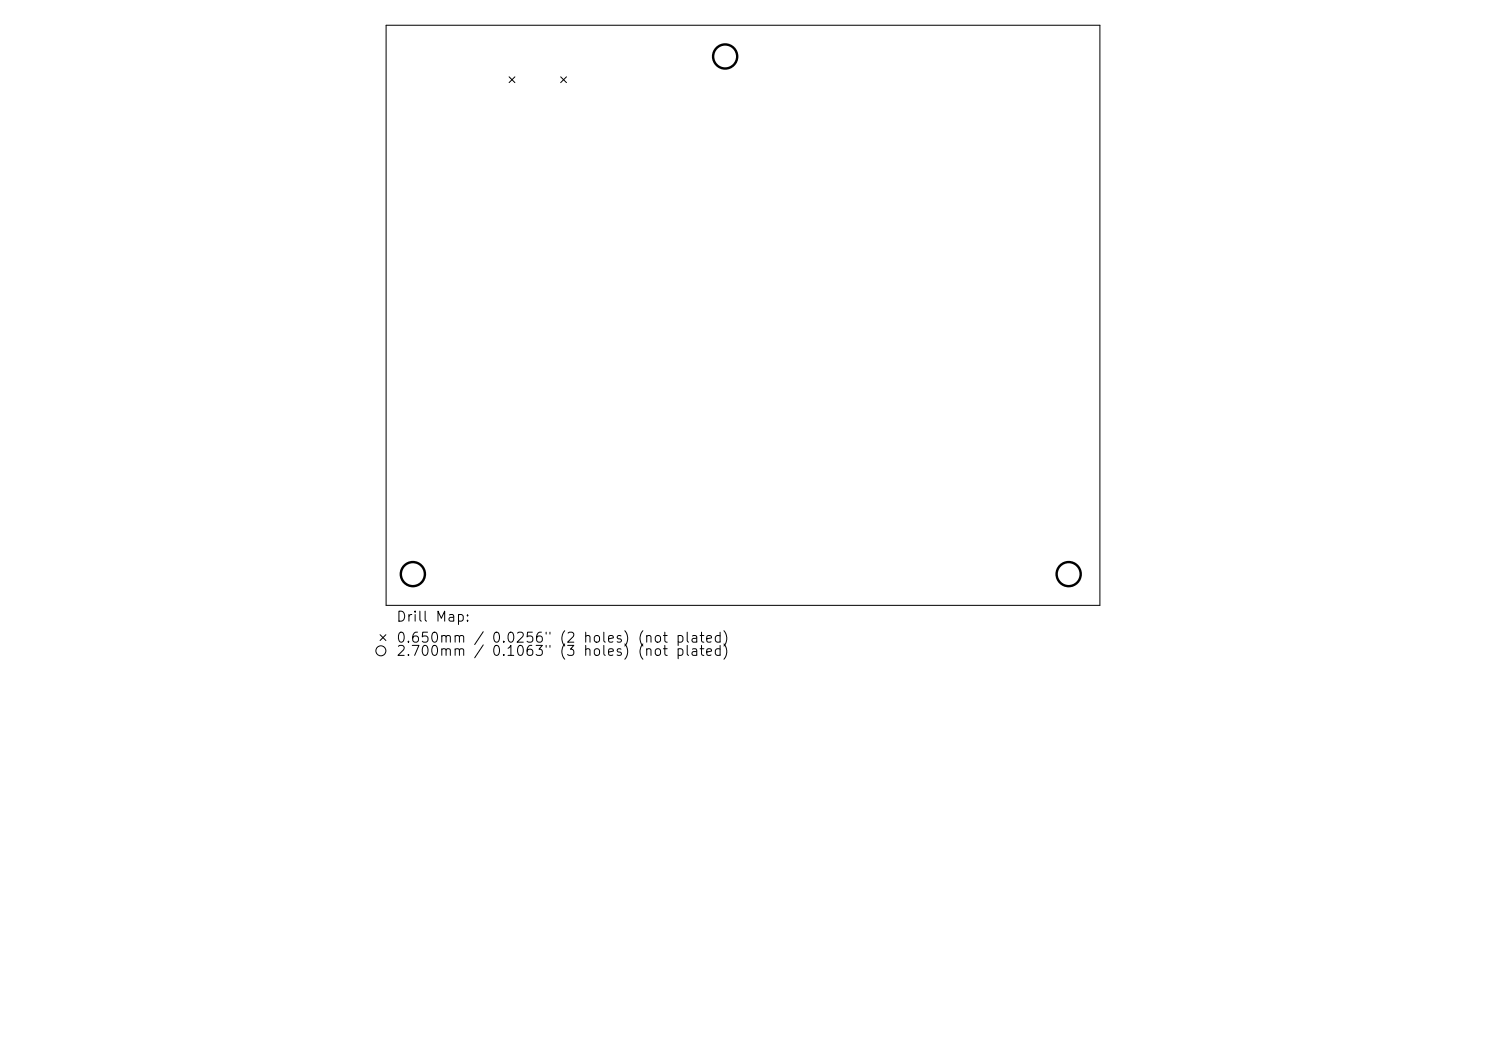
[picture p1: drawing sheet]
<svg xmlns="http://www.w3.org/2000/svg" width="297mm" height="210mm" viewBox="0 0 297 210" stroke-linecap="round" stroke-linejoin="round" font-family="sans-serif">
<defs><g id="words">
<g font-size="2">
<text x="79.1" y="124.7">Drill Map:</text>
<text x="79.1" y="128.9">0.650mm / 0.0256&quot; (2 holes) (not plated)</text>
<text x="79.1" y="131.6">2.700mm / 0.1063&quot; (3 holes) (not plated)</text>
</g>
</g></defs>
<g fill="none" stroke="#000" stroke-width=".2">
<path d="M77.2 5h142.6v116h-142.6zM101.8 15.4l1.1 1.1M102.9 15.4l-1.1 1.1M112.1 15.4l1.1 1.1M113.2 15.4l-1.1 1.1M76 126.8l1.1 1.2M77.1 126.8l-1.1 1.2"/>
<circle cx="76.1" cy="130" r="1"/>
</g>
<g fill="none" stroke="#000" stroke-width=".48">
<circle cx="144.9" cy="11.3" r="2.41"/>
<circle cx="82.5" cy="114.7" r="2.41"/>
<circle cx="213.6" cy="114.7" r="2.41"/>
</g>
<use href="#words"/>
</svg>
